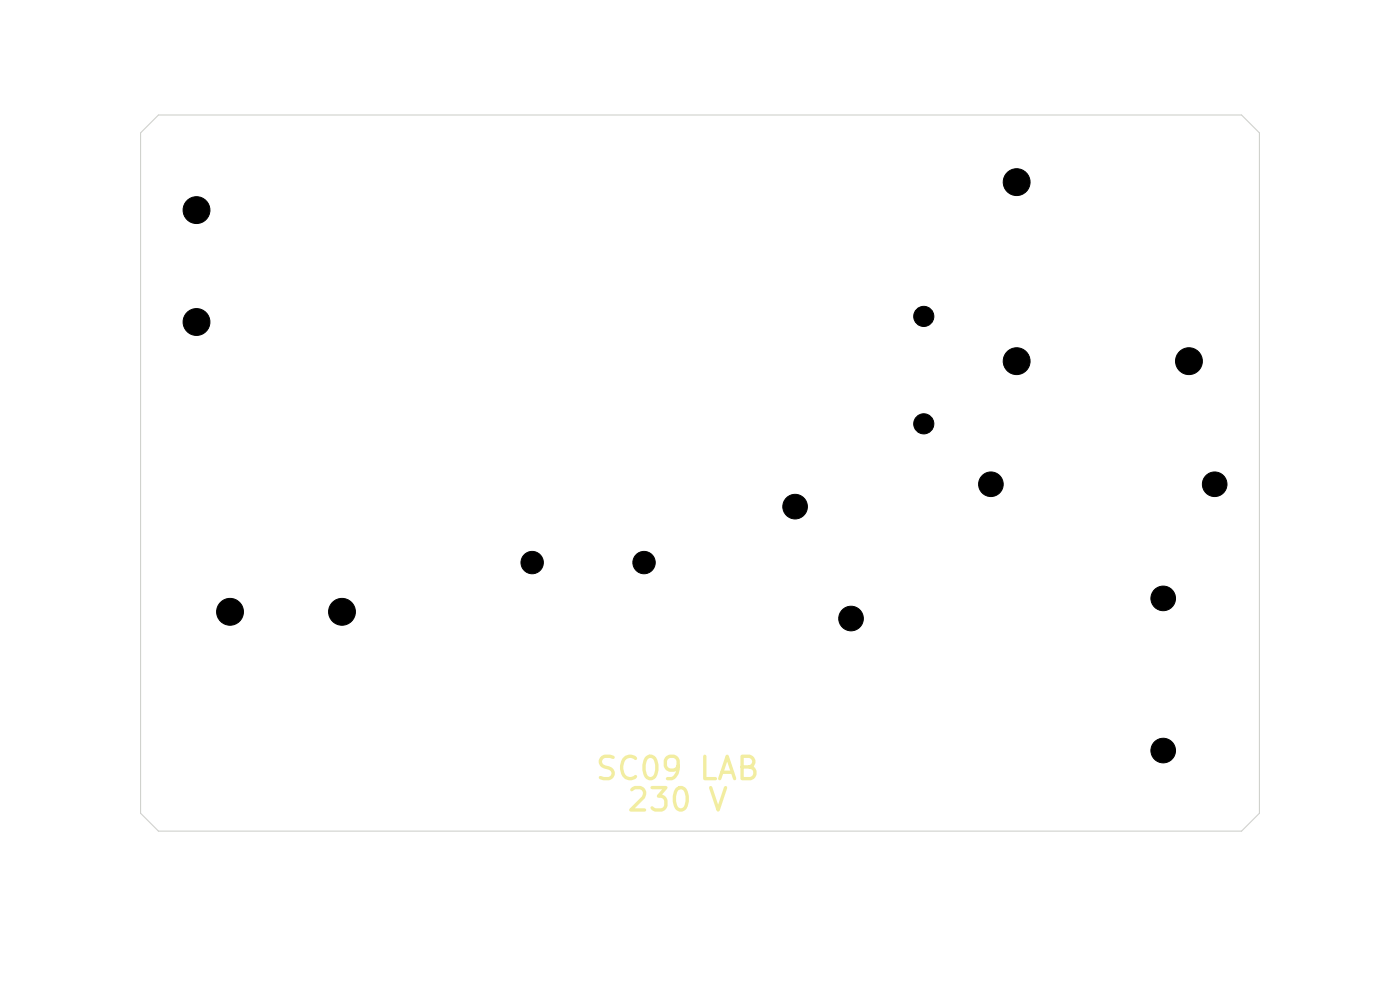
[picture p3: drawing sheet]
<svg xmlns="http://www.w3.org/2000/svg" width="297mm" height="210mm" viewBox="0 0 297 210" stroke-linecap="round" stroke-linejoin="round" font-family="sans-serif">
<defs><g id="words">
<g font-size="4.7" fill="#f2eda1">
<text x="126" y="166.6">SC09 LAB</text>
<text x="132.7" y="173.3">230 V</text>
</g>
</g></defs>
<path d="M29.8 28.2l3.8-3.8h229.8l3.8 3.8v144.3l-3.8 3.8h-229.8l-3.8-3.8z" fill="none" stroke="#d0d2cd" stroke-width=".24"/>
<g fill="#000" stroke="#000" stroke-width=".21">
<circle cx="215.7" cy="38.6" r="2.85"/>
<circle cx="41.7" cy="44.6" r="2.85"/>
<circle cx="41.7" cy="68.3" r="2.85"/>
<circle cx="196" cy="67.1" r="2.14"/>
<circle cx="215.7" cy="76.6" r="2.85"/>
<circle cx="252.2" cy="76.6" r="2.85"/>
<circle cx="196" cy="89.9" r="2.14"/>
<circle cx="112.9" cy="119.3" r="2.37"/>
<circle cx="136.6" cy="119.3" r="2.37"/>
<circle cx="168.7" cy="107.5" r="2.61"/>
<circle cx="210.2" cy="102.7" r="2.61"/>
<circle cx="257.7" cy="102.7" r="2.61"/>
<circle cx="48.8" cy="129.8" r="2.85"/>
<circle cx="72.6" cy="129.8" r="2.85"/>
<circle cx="180.5" cy="131.2" r="2.61"/>
<circle cx="246.8" cy="126.9" r="2.61"/>
<circle cx="246.8" cy="159.2" r="2.61"/>
</g>
<use href="#words"/>
</svg>
